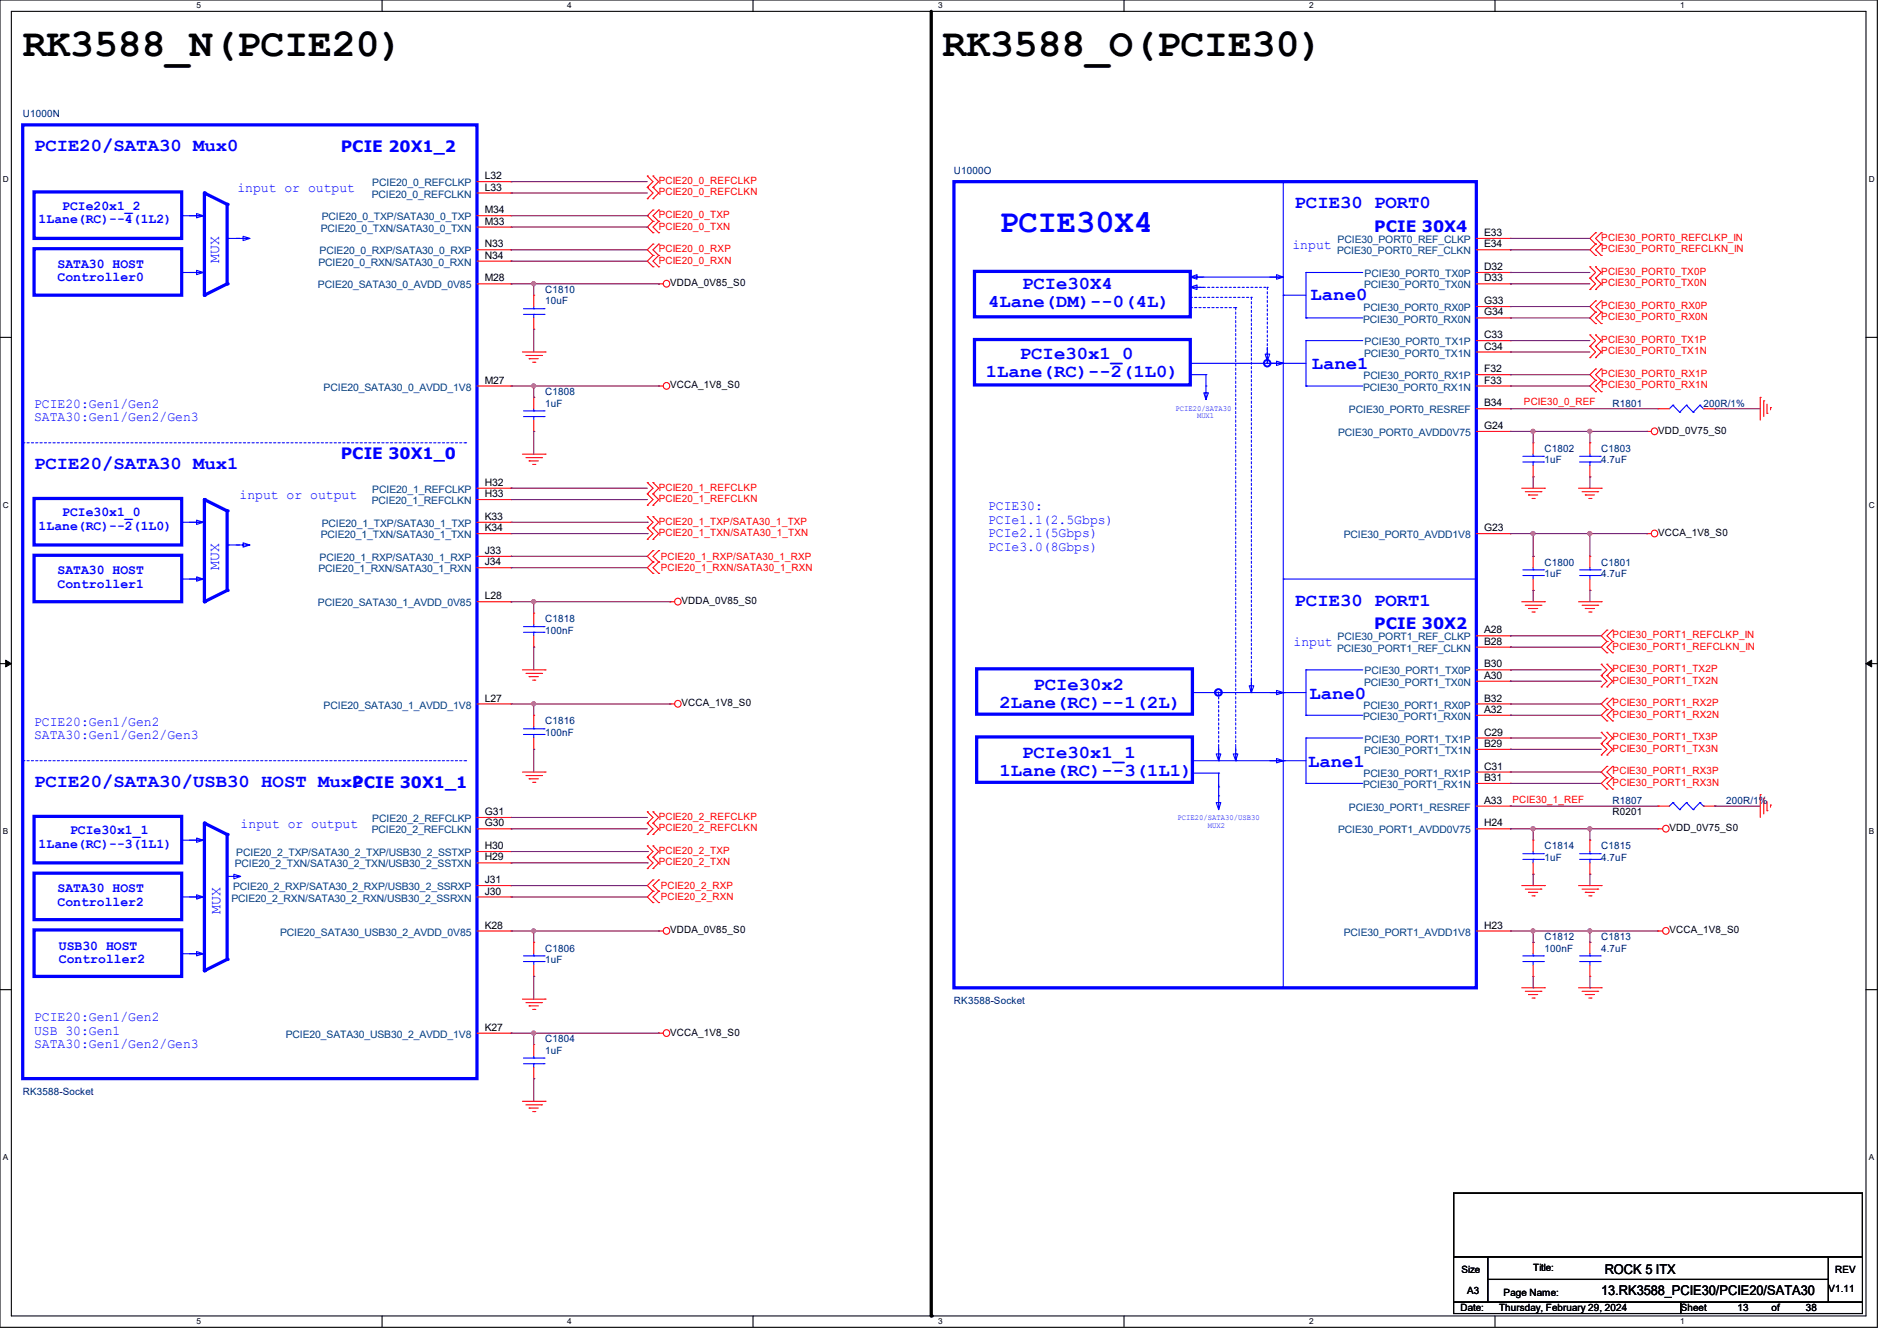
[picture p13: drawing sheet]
<svg xmlns="http://www.w3.org/2000/svg" width="297mm" height="210mm" viewBox="0 0 297 210" stroke-linecap="round" stroke-linejoin="round" font-family="sans-serif">
<defs><g id="words">
<g font-size="6.2">
<text x="3.6" y="8.8">RK3588_N(PCIE20)</text>
<text x="147.6" y="8.8">RK3588_O(PCIE30)</text>
</g>
<text font-size="5.1" fill="#00f" x="156.5" y="36.3">PCIE30X4</text>
<g font-size="2.8" fill="#00f">
<text x="5.3" y="23.7">PCIE20/SATA30 Mux0</text>
<text x="202.7" y="32.6">PCIE30 PORT0</text>
<text x="160" y="45.2">PCIe30X4</text>
<text x="205.2" y="47">Lane0</text>
<text x="154.7" y="48">4Lane(DM)--0(4L)</text>
<text x="154.3" y="59.1">1Lane(RC)--2(1L0)</text>
<text x="159.7" y="56.3">PCIe30x1_0</text>
<text x="205.4" y="57.8">Lane1</text>
<text x="5.3" y="73.5">PCIE20/SATA30 Mux1</text>
<text x="202.7" y="94.8">PCIE30 PORT1</text>
<text x="161.8" y="108">PCIe30x2</text>
<text x="156.5" y="110.8">2Lane(RC)--1(2L)</text>
<text x="205" y="109.4">Lane0</text>
<text x="160" y="118.7">PCIe30x1_1</text>
<text x="5.3" y="123.3">PCIE20/SATA30/USB30 HOST Mux2</text>
<text x="156.5" y="121.5">1Lane(RC)--3(1L1)</text>
<text x="204.8" y="120.1">Lane1</text>
</g>
<g font-size="2.5" fill="#00f">
<text x="53.3" y="23.8">PCIE 20X1_2</text>
<text x="215.1" y="36.3">PCIE 30X4</text>
<text x="53.3" y="71.8">PCIE 30X1_0</text>
<text x="215.1" y="98.5">PCIE 30X2</text>
<text x="55.1" y="123.4">PCIE 30X1_1</text>
</g>
<g font-size="2.3" fill="#00f">
<text x="34.3" y="41.2" transform="rotate(-90 34.3 41.2)">MUX</text>
<text x="34.3" y="89.2" transform="rotate(-90 34.3 89.2)">MUX</text>
<text x="34.5" y="143.1" transform="rotate(-90 34.5 143.1)">MUX</text>
</g>
<g font-size="2.1" fill="#00f">
<text x="6.1" y="35">1Lane(RC)--4(1L2)</text>
<text x="9.7" y="32.9">PCIe20x1_2</text>
<text x="37.2" y="30.1">input or output</text>
<text x="9" y="41.9">SATA30 HOST</text>
<text x="202.4" y="39">input</text>
<text x="9" y="44">Controller0</text>
<text x="5.3" y="63.9">PCIE20:Gen1/Gen2</text>
<text x="5.3" y="66">SATA30:Gen1/Gen2/Gen3</text>
<text x="6.1" y="83">1Lane(RC)--2(1L0)</text>
<text x="9.7" y="80.9">PCIe30x1_0</text>
<text x="37.5" y="78.1">input or output</text>
<text x="154.7" y="79.9">PCIE30:</text>
<text x="154.7" y="82">PCIe1.1(2.5Gbps)</text>
<text x="9" y="89.9">SATA30 HOST</text>
<text x="154.7" y="84.1">PCIe2.1(5Gbps)</text>
<text x="154.7" y="86.2">PCIe3.0(8Gbps)</text>
<text x="9" y="92">Controller1</text>
<text x="202.5" y="101.2">input</text>
<text x="5.3" y="113.7">PCIE20:Gen1/Gen2</text>
<text x="5.3" y="115.8">SATA30:Gen1/Gen2/Gen3</text>
<text x="11" y="130.6">PCIe30x1_1</text>
<text x="37.7" y="129.7">input or output</text>
<text x="6.1" y="132.8">1Lane(RC)--3(1L1)</text>
<text x="9" y="139.7">SATA30 HOST</text>
<text x="9" y="141.8">Controller2</text>
<text x="9.2" y="148.8">USB30 HOST</text>
<text x="9.2" y="150.9">Controller2</text>
<text x="5.3" y="159.9">PCIE20:Gen1/Gen2</text>
<text x="5.3" y="162">USB 30:Gen1</text>
<text x="5.3" y="164.1">SATA30:Gen1/Gen2/Gen3</text>
</g>
<g font-size="2.1">
<text x="250.7" y="202.9">13.RK3588_PCIE30/PCIE20/SATA30</text>
<text x="251.2" y="199.5">ROCK 5 ITX</text>
</g>
<g font-size="1.6" fill="#000080">
<text x="3.6" y="18.3">U1000N</text>
<text x="149.4" y="27.2">U1000O</text>
<text x="85.3" y="45.9">C1810</text>
<text x="85.3" y="47.7">10uF</text>
<text x="85.3" y="61.9">C1808</text>
<text x="85.3" y="63.7">1uF</text>
<text x="252.5" y="63.7">R1801</text>
<text x="266.7" y="63.7">200R/1%</text>
<text x="241.8" y="70.8">C1802</text>
<text x="250.7" y="70.8">C1803</text>
<text x="241.8" y="72.6">1uF</text>
<text x="250.7" y="72.6">4.7uF</text>
<text x="241.8" y="88.6">C1800</text>
<text x="250.7" y="88.6">C1801</text>
<text x="241.8" y="90.3">1uF</text>
<text x="250.7" y="90.3">4.7uF</text>
<text x="85.3" y="97.5">C1818</text>
<text x="85.3" y="99.2">100nF</text>
<text x="85.3" y="113.5">C1816</text>
<text x="85.3" y="115.2">100nF</text>
<text x="252.5" y="125.9">R1807</text>
<text x="270.3" y="125.9">200R/1%</text>
<text x="241.8" y="133">C1814</text>
<text x="241.8" y="134.8">1uF</text>
<text x="250.7" y="133">C1815</text>
<text x="250.7" y="134.8">4.7uF</text>
<text x="85.3" y="149">C1806</text>
<text x="241.8" y="147.2">C1812</text>
<text x="241.8" y="149">100nF</text>
<text x="250.7" y="147.2">C1813</text>
<text x="250.7" y="149">4.7uF</text>
<text x="85.3" y="150.8">1uF</text>
<text x="149.4" y="157.2">RK3588-Socket</text>
<text x="85.3" y="163.2">C1804</text>
<text x="85.3" y="165">1uF</text>
<text x="3.6" y="171.4">RK3588-Socket</text>
</g>
<g font-size="1.6" fill="#004080">
<text x="58.3" y="29.2">PCIE20_0_REFCLKP</text>
<text x="50.4" y="34.5">PCIE20_0_TXP/SATA30_0_TXP</text>
<text x="58.2" y="30.9">PCIE20_0_REFCLKN</text>
<text x="49.9" y="41.6">PCIE20_0_RXN/SATA30_0_RXN</text>
<text x="50" y="39.8">PCIE20_0_RXP/SATA30_0_RXP</text>
<text x="50.2" y="36.3">PCIE20_0_TXN/SATA30_0_TXN</text>
<text x="209.3" y="39.8">PCIE30_PORT0_REF_CLKN</text>
<text x="209.4" y="38.1">PCIE30_PORT0_REF_CLKP</text>
<text x="49.8" y="45.2">PCIE20_SATA30_0_AVDD_0V85</text>
<text x="213.6" y="45.2">PCIE30_PORT0_TX0N</text>
<text x="213.7" y="43.4">PCIE30_PORT0_TX0P</text>
<text x="213.4" y="50.5">PCIE30_PORT0_RX0N</text>
<text x="213.5" y="48.7">PCIE30_PORT0_RX0P</text>
<text x="213.5" y="59.4">PCIE30_PORT0_RX1P</text>
<text x="213.6" y="55.8">PCIE30_PORT0_TX1N</text>
<text x="213.7" y="54.1">PCIE30_PORT0_TX1P</text>
<text x="50.7" y="61.2">PCIE20_SATA30_0_AVDD_1V8</text>
<text x="211.2" y="64.7">PCIE30_PORT0_RESREF</text>
<text x="213.4" y="61.2">PCIE30_PORT0_RX1N</text>
<text x="209.5" y="68.3">PCIE30_PORT0_AVDD0V75</text>
<text x="58.3" y="77.2">PCIE20_1_REFCLKP</text>
<text x="50.4" y="82.5">PCIE20_1_TXP/SATA30_1_TXP</text>
<text x="58.2" y="79">PCIE20_1_REFCLKN</text>
<text x="49.9" y="89.6">PCIE20_1_RXN/SATA30_1_RXN</text>
<text x="50" y="87.8">PCIE20_1_RXP/SATA30_1_RXP</text>
<text x="50.2" y="84.3">PCIE20_1_TXN/SATA30_1_TXN</text>
<text x="210.4" y="84.3">PCIE30_PORT0_AVDD1V8</text>
<text x="49.8" y="95">PCIE20_SATA30_1_AVDD_0V85</text>
<text x="209.4" y="100.3">PCIE30_PORT1_REF_CLKP</text>
<text x="209.3" y="102.1">PCIE30_PORT1_REF_CLKN</text>
<text x="213.6" y="107.4">PCIE30_PORT1_TX0N</text>
<text x="213.7" y="105.6">PCIE30_PORT1_TX0P</text>
<text x="50.7" y="111">PCIE20_SATA30_1_AVDD_1V8</text>
<text x="213.4" y="112.7">PCIE30_PORT1_RX0N</text>
<text x="213.5" y="111">PCIE30_PORT1_RX0P</text>
<text x="213.6" y="118.1">PCIE30_PORT1_TX1N</text>
<text x="213.7" y="116.3">PCIE30_PORT1_TX1P</text>
<text x="213.4" y="123.4">PCIE30_PORT1_RX1N</text>
<text x="213.5" y="121.6">PCIE30_PORT1_RX1P</text>
<text x="58.2" y="130.5">PCIE20_2_REFCLKN</text>
<text x="58.3" y="128.7">PCIE20_2_REFCLKP</text>
<text x="209.5" y="130.5">PCIE30_PORT1_AVDD0V75</text>
<text x="211.2" y="127">PCIE30_PORT1_RESREF</text>
<text x="36.7" y="135.8">PCIE20_2_TXN/SATA30_2_TXN/USB30_2_SSTXN</text>
<text x="37" y="134.1">PCIE20_2_TXP/SATA30_2_TXP/USB30_2_SSTXP</text>
<text x="36.2" y="141.2">PCIE20_2_RXN/SATA30_2_RXN/USB30_2_SSRXN</text>
<text x="36.5" y="139.4">PCIE20_2_RXP/SATA30_2_RXP/USB30_2_SSRXP</text>
<text x="43.9" y="146.5">PCIE20_SATA30_USB30_2_AVDD_0V85</text>
<text x="210.4" y="146.5">PCIE30_PORT1_AVDD1V8</text>
<text x="44.7" y="162.5">PCIE20_SATA30_USB30_2_AVDD_1V8</text>
</g>
<g font-size="1.6">
<text x="75.9" y="28.1">L32</text>
<text x="75.9" y="29.8">L33</text>
<text x="75.9" y="35.2">M33</text>
<text x="75.9" y="33.4">M34</text>
<text x="75.9" y="38.7">N33</text>
<text x="75.9" y="40.5">N34</text>
<text x="232.4" y="37">E33</text>
<text x="232.4" y="38.7">E34</text>
<text x="75.9" y="44.1">M28</text>
<text x="104.9" y="44.8">VDDA_0V85_S0</text>
<text x="232.4" y="42.3">D32</text>
<text x="232.4" y="44.1">D33</text>
<text x="232.4" y="47.6">G33</text>
<text x="232.4" y="53">C33</text>
<text x="232.4" y="49.4">G34</text>
<text x="232.4" y="54.7">C34</text>
<text x="232.4" y="58.3">F32</text>
<text x="75.9" y="60.1">M27</text>
<text x="104.9" y="60.8">VCCA_1V8_S0</text>
<text x="232.4" y="63.6">B34</text>
<text x="232.4" y="60.1">F33</text>
<text x="232.4" y="67.2">G24</text>
<text x="259.6" y="67.9">VDD_0V75_S0</text>
<text x="75.9" y="76.1">H32</text>
<text x="75.9" y="77.9">H33</text>
<text x="75.9" y="81.4">K33</text>
<text x="75.9" y="83.2">K34</text>
<text x="232.4" y="83.2">G23</text>
<text x="259.6" y="83.9">VCCA_1V8_S0</text>
<text x="75.9" y="86.7">J33</text>
<text x="75.9" y="88.5">J34</text>
<text x="75.9" y="93.9">L28</text>
<text x="106.7" y="94.6">VDDA_0V85_S0</text>
<text x="232.4" y="99.2">A28</text>
<text x="232.4" y="101">B28</text>
<text x="232.4" y="106.3">A30</text>
<text x="232.4" y="104.5">B30</text>
<text x="75.9" y="109.9">L27</text>
<text x="106.7" y="110.6">VCCA_1V8_S0</text>
<text x="232.4" y="111.6">A32</text>
<text x="232.4" y="109.9">B32</text>
<text x="232.4" y="117">B29</text>
<text x="232.4" y="115.2">C29</text>
<text x="232.4" y="125.9">A33</text>
<text x="232.4" y="122.3">B31</text>
<text x="232.4" y="120.5">C31</text>
<text x="75.9" y="129.4">G30</text>
<text x="75.9" y="127.6">G31</text>
<text x="232.4" y="129.4">H24</text>
<text x="252.5" y="127.7">R0201</text>
<text x="261.4" y="130.2">VDD_0V75_S0</text>
<text x="75.9" y="134.7">H29</text>
<text x="75.9" y="133">H30</text>
<text x="75.9" y="140.1">J30</text>
<text x="75.9" y="138.3">J31</text>
<text x="75.9" y="145.4">K28</text>
<text x="104.9" y="146.2">VDDA_0V85_S0</text>
<text x="232.4" y="145.4">H23</text>
<text x="261.4" y="146.2">VCCA_1V8_S0</text>
<text x="75.9" y="161.4">K27</text>
<text x="104.9" y="162.2">VCCA_1V8_S0</text>
<text x="228.8" y="199.3">Size</text>
<text x="229.7" y="202.7">A3</text>
<text x="235.4" y="202.9">Page Name:</text>
<text x="240" y="199">Title:</text>
<text x="286.3" y="202.4">V1.11</text>
<text x="287.3" y="199.3">REV</text>
<text x="228.6" y="205.4">Date:</text>
<text x="234.7" y="205.4">Thursday, February 29, 2024</text>
<text x="263.1" y="205.4">Sheet</text>
<text x="272" y="205.4">13</text>
<text x="277.4" y="205.4">of</text>
<text x="282.7" y="205.4">38</text>
</g>
<g font-size="1.6" fill="#f00">
<text x="103.1" y="28.8">PCIE20_0_REFCLKP</text>
<text x="103.1" y="30.6">PCIE20_0_REFCLKN</text>
<text x="103.1" y="34.2">PCIE20_0_TXP</text>
<text x="103.1" y="35.9">PCIE20_0_TXN</text>
<text x="103.1" y="39.5">PCIE20_0_RXP</text>
<text x="103.1" y="41.3">PCIE20_0_RXN</text>
<text x="250.7" y="37.7">PCIE30_PORT0_REFCLKP_IN</text>
<text x="250.7" y="39.5">PCIE30_PORT0_REFCLKN_IN</text>
<text x="250.7" y="43.1">PCIE30_PORT0_TX0P</text>
<text x="250.7" y="44.8">PCIE30_PORT0_TX0N</text>
<text x="250.7" y="48.4">PCIE30_PORT0_RX0P</text>
<text x="250.7" y="50.2">PCIE30_PORT0_RX0N</text>
<text x="250.7" y="53.7">PCIE30_PORT0_TX1P</text>
<text x="250.7" y="55.5">PCIE30_PORT0_TX1N</text>
<text x="250.7" y="59.1">PCIE30_PORT0_RX1P</text>
<text x="238.6" y="63.5">PCIE30_0_REF</text>
<text x="250.7" y="60.8">PCIE30_PORT0_RX1N</text>
<text x="103.1" y="76.8">PCIE20_1_REFCLKP</text>
<text x="103.1" y="78.6">PCIE20_1_REFCLKN</text>
<text x="103.1" y="82.2">PCIE20_1_TXP/SATA30_1_TXP</text>
<text x="103.1" y="83.9">PCIE20_1_TXN/SATA30_1_TXN</text>
<text x="103.5" y="87.7">PCIE20_1_RXP/SATA30_1_RXP</text>
<text x="103.5" y="89.5">PCIE20_1_RXN/SATA30_1_RXN</text>
<text x="252.5" y="99.9">PCIE30_PORT1_REFCLKP_IN</text>
<text x="252.5" y="101.7">PCIE30_PORT1_REFCLKN_IN</text>
<text x="252.5" y="105.3">PCIE30_PORT1_TX2P</text>
<text x="252.5" y="107.1">PCIE30_PORT1_TX2N</text>
<text x="252.5" y="110.6">PCIE30_PORT1_RX2P</text>
<text x="252.5" y="112.4">PCIE30_PORT1_RX2N</text>
<text x="252.5" y="116">PCIE30_PORT1_TX3P</text>
<text x="252.5" y="117.7">PCIE30_PORT1_TX3N</text>
<text x="236.8" y="125.7">PCIE30_1_REF</text>
<text x="252.5" y="121.3">PCIE30_PORT1_RX3P</text>
<text x="252.5" y="123.1">PCIE30_PORT1_RX3N</text>
<text x="103.1" y="128.4">PCIE20_2_REFCLKP</text>
<text x="103.1" y="130.2">PCIE20_2_REFCLKN</text>
<text x="103.1" y="133.7">PCIE20_2_TXP</text>
<text x="103.1" y="135.5">PCIE20_2_TXN</text>
<text x="103.5" y="139.2">PCIE20_2_RXP</text>
<text x="103.5" y="141">PCIE20_2_RXN</text>
</g>
<g font-size="1.3">
<text x="30.8" y="1.3">5</text>
<text x="88.8" y="1.3">4</text>
<text x="146.9" y="1.3">3</text>
<text x="205" y="1.3">2</text>
<text x="263.1" y="1.3">1</text>
<text x=".5" y="28.4">D</text>
<text x="292.6" y="28.4">D</text>
<text x=".5" y="79.5">C</text>
<text x="292.6" y="79.5">C</text>
<text x=".5" y="130.6">B</text>
<text x="292.6" y="130.6">B</text>
<text x=".5" y="181.7">A</text>
<text x="292.6" y="181.7">A</text>
<text x="30.8" y="207.4">5</text>
<text x="88.8" y="207.4">4</text>
<text x="146.9" y="207.4">3</text>
<text x="205" y="207.4">2</text>
<text x="263.1" y="207.4">1</text>
</g>
<g font-size="1.2" fill="#00f">
<text x="184" y="64.3">PCIE20/SATA30</text>
<text x="187.4" y="65.5">MUX1</text>
<text x="184.4" y="128.5">PCIE20/SATA30/USB30</text>
<text x="189.1" y="129.7">MUX2</text>
</g>
</g></defs>
<g fill="none" stroke="#000" stroke-width=".17">
<path d="M0 0h293.9v207.9h-293.9zM1.8 1.8h290.3v204.3h-290.3zM59.8 0v1.8M117.9 0v1.8M176 0v1.8M234.1 0v1.8M0 52.8h1.8M292.1 52.8h1.8M0 103.9h1.8M292.1 103.9h1.8M0 155h1.8M292.1 155h1.8"/>
<path d="M227.6 186.9h64v9.9h-64zM227.6 196.8h5.3v7.1h-5.3zM232.9 196.8h53.4v3.6h-53.4zM286.3 196.8h5.3v7.1h-5.3zM59.8 206.1v1.8M117.9 206.1v1.8M176 206.1v1.8M227.6 203.9h35.5v1.8h-35.5zM232.9 200.4h53.4v3.5h-53.4zM234.1 206.1v1.8M263.1 203.9h28.5v1.8h-28.5z"/>
</g>
<path d="M.9 103.4l.9 .5-.9 .5zM292.1 103.9l.9-.5v1z" fill="#000"/>
<path d="M.9 103.4l.9 .5-.9 .5zM292.1 103.9l.9-.5v1z" fill="none" stroke="#000" stroke-width=".16"/>
<path d="M145.8 1.8v204.3" fill="none" stroke="#000" stroke-width=".51"/>
<circle cx="145.8" cy="206.1" r=".25" fill="#000"/>
<g fill="none" stroke="#f00" stroke-width=".17">
<path d="M101.3 29.3h.1M101.3 27.6h.1M101.3 31.1h.1M101.3 27.6l.9 .8-.9 .9M101.3 29.3l.9 .9-.9 .9M102.2 29.3h.1M102.2 27.6h.1M102.2 31.1h.1M102.2 34.7h.1M102.2 32.9h.1M102.2 36.4h.1M102.2 38.2h.1"/>
<path d="M102.2 27.6l.9 .8-.9 .9M102.2 29.3l.9 .9-.9 .9M102.2 32.9l-.9 .9 .9 .9M102.2 34.7l-.9 .9 .9 .8M102.2 38.2l-.9 .9 .9 .9M103.1 32.9h.1M103.1 34.7h.1M103.1 36.4h.1M103.1 38.2h.1M103.1 32.9l-.9 .9 .9 .9M103.1 34.7l-.9 .9 .9 .8M103.1 38.2l-.9 .9 .9 .9"/>
<path d="M249.8 36.4h.1M249.8 38.2h.1M249.8 36.4l-.9 .9 .9 .9M249.8 38.2l-.9 .9 .9 .9M250.7 38.2h.1M250.7 36.4h.1M250.7 36.4l-.9 .9 .9 .9M250.7 38.2l-.9 .9 .9 .9M81.8 55.1h3.5M82.3 55.7h2.5M82.8 56.2h.1M82.8 56.2h1.5"/>
<path d="M83.4 56.7h.3M83.6 46.2h.1M83.6 51.6h.1M83.6 46.2v1.8M83.6 49.8v1.8M83.7 56.7h.1M84.8 55.7h.1M85.3 55.1h.1M102.2 40h.1M102.2 41.8h.1M102.2 40l-.9 .9 .9 .9M103.1 44.4h.1"/>
<path d="M103.1 40h.1M103.1 41.8h.1M103.1 44.4h.7M103.1 40l-.9 .9 .9 .9M248.9 43.6h.1M248.9 41.8h.1M248.9 45.3h.1M248.9 54.2h.1M248.9 52.5h.1M248.9 56h.1M248.9 41.8l.9 .9-.9 .9M248.9 43.6l.9 .8-.9 .9"/>
<path d="M248.9 52.5l.9 .8-.9 .9M248.9 54.2l.9 .9-.9 .9M249.8 40h.1M249.8 43.6h.1M249.8 41.8h.1M249.8 45.3h.1M249.8 47.1h.1M249.8 48.9h.1M249.8 50.7h.1M249.8 54.2h.1M249.8 52.5h.1M249.8 56h.1"/>
<path d="M249.8 57.8h.1M249.8 59.6h.1M249.8 41.8l.9 .9-.9 .9M249.8 43.6l.9 .8-.9 .9M249.8 47.1l-.9 .9 .9 .9M249.8 48.9l-.9 .9 .9 .9M249.8 52.5l.9 .8-.9 .9M249.8 54.2l.9 .9-.9 .9M249.8 57.8l-.9 .9 .9 .9M249.8 59.6l-.9 .9 .9 .8M250.7 40h.1M250.7 48.9h.1"/>
<path d="M250.7 47.1h.1M250.7 50.7h.1M250.7 59.6h.1M250.7 57.8h.1M250.7 47.1l-.9 .9 .9 .9M250.7 48.9l-.9 .9 .9 .9M250.7 57.8l-.9 .9 .9 .9M250.7 59.6l-.9 .9 .9 .8M81.8 71.1h3.5M82.3 71.7h2.5M82.8 72.2h.1M82.8 72.2h1.5"/>
<path d="M83.4 72.7h.3M83.6 62.2h.1M83.6 67.6h.1M83.6 62.2v1.8M83.6 65.8v1.8M83.7 72.7h.1M84.8 71.7h.1M85.3 71.1h.1M101.3 77.3h.1M101.3 75.6h.1M101.3 79.1h.1M101.3 75.6l.9 .9-.9 .8"/>
<path d="M101.3 77.3l.9 .9-.9 .9M102.2 77.3h.1M102.2 75.6h.1M102.2 79.1h.1M102.2 75.6l.9 .9-.9 .8M102.2 77.3l.9 .9-.9 .9M103.1 60.5h.1M103.1 60.5h.7M238.3 76.5h3.5M238.8 77h2.5M239.3 77.5h.1M239.3 77.5h1.4"/>
<path d="M239.9 78.1h.3M240 69.3h.1M240 74.7h.1M240 69.3v1.8M240 72.9v1.8M240.2 78.1h.1M241.3 77h.1M241.8 76.5h.1M247.1 76.5h3.6M247.7 77h2.4M248.2 77.5h.1M248.2 77.5h1.4"/>
<path d="M248.8 78.1h.3M248.9 69.3h.1M248.9 74.7h.1M248.9 69.3v1.8M248.9 72.9v1.8M249.1 78.1h.1M249.8 61.3h.1M250.1 77h.1M250.7 76.5h.1M250.7 61.3h.1M257.8 67.6h.1M257.8 67.6h.7"/>
<path d="M259.6 64h.1M259.6 64h1.8M266.7 64h1.8M268.5 64h.1M275.6 62.2h.1M275.6 62.2v3.6M276.1 62.8h.1M276.1 62.8v2.4M276.6 64.7h.1M276.6 63.3v1.4M277.2 63.8h.1M277.2 63.8v.4"/>
<path d="M83.6 96h.1M83.6 96v1.8M83.6 99.6v1.7M101.3 82.7h.1M101.3 80.9h.1M101.3 84.5h.1M101.3 80.9l.9 .9-.9 .9M101.3 82.7l.9 .9-.9 .9M102.2 82.7h.1M102.2 80.9h.1M102.2 84.5h.1M102.2 86.2h.1"/>
<path d="M102.2 88h.1M102.2 89.8h.1M102.2 80.9l.9 .9-.9 .9M102.2 82.7l.9 .9-.9 .9M102.2 86.2l-.9 .9 .9 .9M102.2 88l-.9 .9 .9 .9M103.1 88h.1M103.1 86.2h.1M103.1 89.8h.1M103.1 86.2l-.9 .9 .9 .9M103.1 88l-.9 .9 .9 .9M104.9 94.2h.1"/>
<path d="M104.9 94.2h.7M238.3 94.2h3.5M238.8 94.8h2.5M239.3 95.3h.1M239.3 95.3h1.4M239.9 95.8h.3M240 87.1h.1M240 92.5h.1M240 87.1v1.8M240 90.7v1.8M240.2 95.8h.1M241.3 94.8h.1"/>
<path d="M241.8 94.2h.1M247.1 94.2h3.6M247.7 94.8h2.4M248.2 95.3h.1M248.2 95.3h1.4M248.8 95.8h.3M249.1 95.8h.1M250.1 94.8h.1M250.7 94.2h.1M251.6 98.7h.1M251.6 98.7l-.9 .9 .9 .9M252.5 98.7h.1"/>
<path d="M252.5 98.7l-.9 .9 .9 .9M257.8 83.6h.1M257.8 83.6h.7M81.8 104.9h3.5M82.3 105.5h2.5M82.8 106h.1M82.8 106h1.5M83.4 106.5h.3M83.6 112h.1M83.6 117.3h.1M83.6 101.3h.1M83.6 112v1.8"/>
<path d="M83.6 115.6v1.7M83.7 106.5h.1M84.8 105.5h.1M85.3 104.9h.1M104.9 110.2h.1M104.9 110.2h.7M250.7 105.8h.1M250.7 104h.1M250.7 107.6h.1M250.7 116.5h.1M250.7 114.7h.1M250.7 118.2h.1"/>
<path d="M250.7 104l.9 .9-.9 .9M250.7 105.8l.9 .9-.9 .9M250.7 114.7l.9 .9-.9 .9M250.7 116.5l.9 .8-.9 .9M251.6 100.5h.1M251.6 102.2h.1M251.6 105.8h.1M251.6 104h.1M251.6 107.6h.1M251.6 109.3h.1M251.6 111.1h.1M251.6 112.9h.1"/>
<path d="M251.6 116.5h.1M251.6 114.7h.1M251.6 118.2h.1M251.6 100.5l-.9 .8 .9 .9M251.6 104l.9 .9-.9 .9M251.6 105.8l.9 .9-.9 .9M251.6 109.3l-.9 .9 .9 .9M251.6 111.1l-.9 .9 .9 .9M251.6 114.7l.9 .9-.9 .9M251.6 116.5l.9 .8-.9 .9M252.5 100.5h.1M252.5 102.2h.1"/>
<path d="M252.5 111.1h.1M252.5 109.3h.1M252.5 112.9h.1M252.5 100.5l-.9 .8 .9 .9M252.5 109.3l-.9 .9 .9 .9M252.5 111.1l-.9 .9 .9 .9M81.8 120.9h3.5M82.3 121.5h2.5M82.8 122h.1M82.8 122h1.5M83.4 122.5h.3M83.7 122.5h.1"/>
<path d="M84.8 121.5h.1M85.3 120.9h.1M101.3 128.9h.1M101.3 127.1h.1M101.3 130.7h.1M101.3 134.2h.1M101.3 132.5h.1M101.3 136h.1M101.3 127.1l.9 .9-.9 .9M101.3 128.9l.9 .9-.9 .9M101.3 132.5l.9 .8-.9 .9M101.3 134.2l.9 .9-.9 .9"/>
<path d="M102.2 128.9h.1M102.2 127.1h.1M102.2 130.7h.1M102.2 134.2h.1M102.2 132.5h.1M102.2 136h.1M102.2 137.8h.1M102.2 139.6h.1M102.2 127.1l.9 .9-.9 .9M102.2 128.9l.9 .9-.9 .9M102.2 132.5l.9 .8-.9 .9M102.2 134.2l.9 .9-.9 .9"/>
<path d="M102.2 137.8l-.9 .9 .9 .9M102.2 139.6l-.9 .9 .9 .9M103.1 139.6h.1M103.1 137.8h.1M103.1 137.8l-.9 .9 .9 .9M103.1 139.6l-.9 .9 .9 .9M238.3 138.7h3.5M238.8 139.2h2.5M239.3 139.7h.1M239.3 139.7h1.4M241.3 139.2h.1M241.8 138.7h.1"/>
<path d="M247.1 138.7h3.6M247.7 139.2h2.4M248.2 139.7h.1M248.2 139.7h1.4M250.1 139.2h.1M250.7 138.7h.1M251.6 120h.1M251.6 121.8h.1M251.6 123.6h.1M251.6 120l-.9 .9 .9 .9M251.6 121.8l-.9 .9 .9 .9M252.5 121.8h.1"/>
<path d="M252.5 120h.1M252.5 123.6h.1M252.5 120l-.9 .9 .9 .9M252.5 121.8l-.9 .9 .9 .9M259.6 129.8h.1M259.6 126.2h.1M259.6 129.8h.7M259.6 126.2h1.8M266.7 126.2h1.8M268.5 126.2h.1M275.6 124.5h.1M275.6 124.5v3.5"/>
<path d="M276.1 125h.1M276.1 125v2.5M276.6 127h.1M276.6 125.5v1.5M277.2 126.1h.1M277.2 126.1v.3M81.8 156.5h3.5M82.3 157h2.5M82.8 157.5h.1M82.8 157.5h1.5M83.4 158.1h.3M83.6 147.6h.1"/>
<path d="M83.6 152.9h.1M83.6 147.6v1.8M83.6 151.1v1.8M83.7 158.1h.1M84.8 157h.1M85.3 156.5h.1M102.2 141.4h.1M103.1 145.8h.1M103.1 141.4h.1M103.1 145.8h.7M238.3 154.7h3.5M238.8 155.2h2.5"/>
<path d="M239.3 155.7h.1M239.3 155.7h1.4M239.9 156.3h.3M239.9 140.3h.3M240 147.6h.1M240 152.9h.1M240 147.6v1.8M240 151.1v1.8M240.2 156.3h.1M240.2 140.3h.1M241.3 155.2h.1M241.8 154.7h.1"/>
<path d="M247.1 154.7h3.6M247.7 155.2h2.4M248.2 155.7h.1M248.2 155.7h1.4M248.8 156.3h.3M248.8 140.3h.3M249.1 156.3h.1M249.1 140.3h.1M250.1 155.2h.1M250.7 154.7h.1M259.6 145.8h.1M259.6 145.8h.7"/>
<path d="M81.8 172.5h3.5M82.3 173h2.5M82.8 173.5h.1M82.8 173.5h1.5M83.4 174.1h.3M83.6 163.6h.1M83.6 168.9h.1M83.6 163.6v1.8M83.6 167.1v1.8M83.7 174.1h.1M84.8 173h.1M85.3 172.5h.1"/>
<path d="M103.1 161.8h.1M103.1 161.8h.7"/>
<circle cx="104.3" cy="44.4" r=".52"/>
<circle cx="104.3" cy="60.4" r=".52"/>
<circle cx="259" cy="67.5" r=".52"/>
<circle cx="106.1" cy="94.2" r=".52"/>
<circle cx="259" cy="83.5" r=".52"/>
<circle cx="106.1" cy="110.2" r=".52"/>
<circle cx="260.8" cy="129.8" r=".52"/>
<circle cx="104.3" cy="145.8" r=".52"/>
<circle cx="260.8" cy="145.8" r=".52"/>
<circle cx="104.3" cy="161.8" r=".52"/>
</g>
<g fill="none" stroke="#00f" stroke-width=".17">
<path d="M82 49.2h3.2M82 48.3h3.2M83.6 48.3h.1M83.6 49.2h.1M83.6 48v.3M83.6 49.2v.6M85.2 49.2h.1M85.2 48.3h.1M82 65.2h3.2M82 64.3h3.2M83.6 64.3h.1M83.6 65.2h.1"/>
<path d="M83.6 64v.3M83.6 65.2v.6M85.2 65.2h.1M85.2 64.3h.1M238.4 72.3h3.2M238.4 71.5h3.2M240 71.5h.1M240 72.3h.1M240 71.1v.4M240 72.3v.6M241.6 72.3h.1M241.6 71.5h.1"/>
<path d="M247.3 72.3h3.2M247.3 71.5h3.2M248.9 71.5h.1M248.9 72.3h.1M248.9 71.1v.4M248.9 72.3v.6M250.5 72.3h.1M250.5 71.5h.1M261.9 63.5h.1M261.9 63.5l-.5 .5M261.9 63.5l1.1 1.1M263 64.6h.1"/>
<path d="M264 63.5h.1M264 63.5l-1 1.1M264 63.5l1.1 1.1M265.1 64.6h.1M266.1 63.5h.1M266.1 63.5l-1 1.1M266.1 63.5l.6 .5M266.7 64h.1M82 99h3.2M82 98.1h3.2M83.6 98.1h.1M83.6 99h.1"/>
<path d="M83.6 97.8v.3M83.6 99v.6M85.2 99h.1M85.2 98.1h.1M238.4 90.1h3.2M238.4 89.2h3.2M240 89.2h.1M240 90.1h.1M240 88.9v.3M240 90.1v.6M241.6 90.1h.1M241.6 89.2h.1"/>
<path d="M82 115h3.2M82 114.1h3.2M83.6 114.1h.1M83.6 115h.1M83.6 113.8v.3M83.6 115v.6M85.2 115h.1M85.2 114.1h.1M28.4 131.6h3.6M29.7 131.6h2.1l-1 .3v-.7l1 .4M32 131.6h.1M261.9 125.7h.1"/>
<path d="M261.9 125.7l-.5 .5M261.9 125.7l1.1 1.1M263 126.8h.1M264 125.7h.1M264 125.7l-1 1.1M264 125.7l1.1 1.1M265.1 126.8h.1M266.1 125.7h.1M266.1 125.7l-1 1.1M266.1 125.7l.6 .5M266.7 126.2h.1M29.7 140.5h2.1l-1 .3v-.7l1 .4"/>
<path d="M82 150.6h3.2M82 149.7h3.2M83.6 149.7h.1M83.6 150.6h.1M83.6 149.4v.3M83.6 150.6v.5M85.2 150.6h.1M85.2 149.7h.1M238.4 150.6h3.2M238.4 149.7h3.2M240 149.7h.1M240 150.6h.1"/>
<path d="M240 149.4v.3M240 150.6v.5M241.6 150.6h.1M241.6 149.7h.1M82 166.6h3.2M82 165.7h3.2M83.6 165.7h.1M83.6 166.6h.1M83.6 165.4v.3M83.6 166.6v.5M85.2 166.6h.1M85.2 165.7h.1"/>
</g>
<path d="M3.6 19.6h71.1v149.3h-71.1zM5.3 136.7h23.1v7.3h-23.1zM32 128.9v23.1" fill="none" stroke="#00f" stroke-width=".51"/>
<path d="M3.6 69.3h69.3M72.9 69.3h.1M3.6 119.1h69.3M72.9 119.1h.1" fill="none" stroke="#00f" stroke-width=".17" stroke-dasharray=".3 .3"/>
<circle cx="32" cy="152" r=".25" fill="#00f"/>
<path d="M35.6 150.2l-3.6 1.8" fill="none" stroke="#00f" stroke-width=".51"/>
<circle cx="35.6" cy="150.2" r=".25" fill="#00f"/>
<path d="M35.6 130.7v19.5" fill="none" stroke="#00f" stroke-width=".51"/>
<circle cx="35.6" cy="130.7" r=".25" fill="#00f"/>
<path d="M32 128.9l3.6 1.8" fill="none" stroke="#00f" stroke-width=".51"/>
<circle cx="32" cy="128.9" r=".25" fill="#00f"/>
<path d="M35.7 85.3h.1M35.7 85.3h1.8M28.4 140.5h3.6M28.4 149.4h3.6M29.7 149.4h2.1l-1 .3v-.7l1 .4M32 140.5h.1M32 149.4h.1" fill="none" stroke="#00f" stroke-width=".17"/>
<path d="M35.6 80v12.5M5.3 127.8h23.1v7.3h-23.1zM5.3 145.6h23.1v7.3h-23.1z" fill="none" stroke="#00f" stroke-width=".51"/>
<circle cx="35.6" cy="80" r=".25" fill="#00f"/>
<path d="M28.4 90.7h3.6M32 90.7h.1" fill="none" stroke="#00f" stroke-width=".17"/>
<path d="M35.6 92.5l-3.6 1.7" fill="none" stroke="#00f" stroke-width=".51"/>
<circle cx="35.6" cy="92.5" r=".25" fill="#00f"/>
<path d="M32 78.2l3.6 1.8" fill="none" stroke="#00f" stroke-width=".51"/>
<circle cx="32" cy="78.2" r=".25" fill="#00f"/>
<path d="M32 78.2v16" fill="none" stroke="#00f" stroke-width=".51"/>
<circle cx="32" cy="94.2" r=".25" fill="#00f"/>
<path d="M28.4 81.8h3.6M29.7 81.8h2.1l-1 .3v-.7l1 .4M29.7 90.7h2.1l-1 .3v-.7l1 .4M32 81.8h.1M37 85.3h2.1l-1 .4v-.7l1 .3" fill="none" stroke="#00f" stroke-width=".17"/>
<path d="M32 30.2v16M5.3 78.1h23.1v7.2h-23.1zM5.3 87h23.1v7.2h-23.1z" fill="none" stroke="#00f" stroke-width=".51"/>
<circle cx="32" cy="46.2" r=".25" fill="#00f"/>
<path d="M37 37.3h2.1l-1 .4v-.7l1 .3" fill="none" stroke="#00f" stroke-width=".17"/>
<path d="M32 30.2l3.6 1.8" fill="none" stroke="#00f" stroke-width=".51"/>
<circle cx="32" cy="30.2" r=".25" fill="#00f"/>
<path d="M29.7 42.7h2.1l-1 .3v-.7l1 .4" fill="none" stroke="#00f" stroke-width=".17"/>
<path d="M35.6 44.4l-3.6 1.8" fill="none" stroke="#00f" stroke-width=".51"/>
<circle cx="35.6" cy="44.4" r=".25" fill="#00f"/>
<path d="M28.4 42.7h3.6M32 42.7h.1" fill="none" stroke="#00f" stroke-width=".17"/>
<path d="M35.6 32v12.4" fill="none" stroke="#00f" stroke-width=".51"/>
<circle cx="35.6" cy="32" r=".25" fill="#00f"/>
<g fill="none" stroke="#00f" stroke-width=".17">
<path d="M28.4 33.8h3.6M29.7 33.8h2.1l-1 .3v-.7l1 .4M32 33.8h.1M35.7 37.3h.1M35.7 37.3h1.8M200.9 28.4v126.3M186.4 43.4h.1M186.4 56.9h.1M186.4 43.4h14.5l-1-.4v.7l1-.3h-2.1M186.4 56.9h18.1M198.8 56.9h2.1l-1 .3v-.6l1 .3M200.9 46.2h.1"/>
<path d="M200.9 56.9h.1M200.9 46.2h3.6M204.5 42.7h.1M204.5 49.8h.1M204.5 53.3h.1M204.5 42.7h8.9M204.5 49.8h8.9M204.5 42.7v7.1M204.5 53.3v7.2M204.5 53.3h8.9M204.5 60.5h.1M204.5 60.5h8.9"/>
<path d="M200.9 90.7h.1M200.9 90.7h30.2M247.3 90.1h3.2M247.3 89.2h3.2M248.9 89.2h.1M248.9 90.1h.1M248.9 88.9v.3M248.9 90.1v.6M250.5 90.1h.1M250.5 89.2h.1M186.7 108.5h.1M186.7 119.1h.1"/>
<path d="M186.7 108.5h17.8M186.7 119.1h17.8M190.8 117v2.1l-.4-1h.7l-.3 1M193.5 117v2.1l-.4-1h.7l-.3 1M195.9 106.3v2.2l-.3-1.1h.7l-.4 1.1M198.8 108.5h2.1l-1 .3v-.7l1 .4M198.8 119.1h2.1l-1 .4v-.7l1 .3M200.9 108.5h.1M200.9 119.1h.1M204.5 112h.1M204.5 104.9h.1M204.5 115.6h.1"/>
<path d="M204.5 104.9v7.1M204.5 115.6v7.1M204.5 112h8.9M204.5 104.9h8.9M204.5 115.6h8.9M35.6 137.2h2.1l-1.1 .4v-.7l1.1 .3M204.5 122.7h.1M204.5 122.7h8.9M238.4 134.6h3.2M238.4 133.7h3.2M240 133.7h.1M240 134.6h.1"/>
<path d="M240 133.3v.4M240 134.6v.5M241.6 134.6h.1M241.6 133.7h.1M247.3 134.6h3.2M247.3 133.7h3.2M248.9 133.7h.1M248.9 134.6h.1M248.9 133.3v.4M248.9 134.6v.5M250.5 134.6h.1M250.5 133.7h.1"/>
<path d="M200.9 154.7h.1M247.3 150.6h3.2M247.3 149.7h3.2M248.9 149.7h.1M248.9 150.6h.1M248.9 149.4v.3M248.9 150.6v.5M250.5 150.6h.1M250.5 149.7h.1"/>
</g>
<path d="M5.3 30.1h23.1v7.2h-23.1zM5.3 38.9h23.1v7.3h-23.1zM149.4 28.4h81.7v126.3h-81.7zM152.6 42.5h33.8v7.1h-33.8zM152.6 53.2h33.8v7.1h-33.8zM152.9 104.7h33.8v7.1h-33.8zM152.9 115.4h33.8v7.1h-33.8z" fill="none" stroke="#00f" stroke-width=".51"/>
<g fill="none" stroke="#f00" stroke-width=".17">
<path d="M74.7 28.4h5.3M74.7 30.2h5.3M74.7 35.6h5.3M74.7 33.8h5.3M74.7 39.1h5.3M80 28.4h.1M80 30.2h.1M80 35.6h.1M80 33.8h.1M80 39.1h.1M74.7 44.4h5.3M74.7 40.9h5.3"/>
<path d="M80 44.4h.1M80 40.9h.1M74.7 76.5h5.3M74.7 78.2h5.3M74.7 60.5h5.3M80 76.5h.1M80 78.2h.1M80 60.5h.1M74.7 87.1h5.3M74.7 88.9h5.3M74.7 81.8h5.3M74.7 83.6h5.3"/>
<path d="M74.7 94.2h5.3M80 87.1h.1M80 88.9h.1M80 81.8h.1M80 83.6h.1M80 94.2h.1M248.9 87.1h.1M248.9 92.5h.1M248.9 87.1v1.8M248.9 90.7v1.8M74.7 110.2h5.3M80 110.2h.1"/>
<path d="M74.7 129.8h5.3M74.7 128h5.3M74.7 135.1h5.3M74.7 133.3h5.3M74.7 138.7h5.3M80 129.8h.1M80 128h.1M80 135.1h.1M80 133.3h.1M80 138.7h.1M240 131.6h.1M240 136.9h.1"/>
<path d="M240 131.6v1.7M240 135.1v1.8M248.9 131.6h.1M248.9 136.9h.1M248.9 131.6v1.7M248.9 135.1v1.8M74.7 140.5h5.3M74.7 145.8h5.3M80 140.5h.1M80 145.8h.1M248.9 147.6h.1M248.9 152.9h.1"/>
<path d="M248.9 147.6v1.8M248.9 151.1v1.8M74.7 161.8h5.3M80 161.8h.1"/>
</g>
<g fill="none" stroke="#00f" stroke-width=".17" stroke-dasharray=".3 .3">
<path d="M186.4 45h12M186.4 46.6h9.5M186.4 48.2h7.1M193.5 48.2h.1M193.5 48.2v70.9M195.9 46.6h.1M195.9 46.6v61.9M198.4 45h.1M198.4 45v11.9M198.4 56.9h.1M190.8 108.5v10.6M190.8 119.1h.1"/>
<path d="M193.5 119.1h.1M195.9 108.5h.1"/>
</g>
<path d="M190.6 108.3h.3v.2h-.3z" fill-rule="evenodd" fill="#00f"/>
<path d="M190.6 108.3h.3v.2h-.3z" fill="none" stroke="#00f" stroke-width="1.1"/>
<circle cx="198.4" cy="56.9" r=".15" fill="#00f"/>
<circle cx="198.4" cy="56.9" r=".15" fill="none" stroke="#00f" stroke-width="1.1"/>
<g fill="none" stroke="#00f" stroke-width=".17">
<path d="M186.4 43.4l1 .3v-.7l-1 .4h2.1M186.4 45l1 .3v-.7l-1 .4h2.1M186.4 58.7h2.4M188.8 58.7h.1M188.8 58.7v1.8M198.4 54.4v2.2l-.3-1.1h.7l-.4 1.1M188.8 60.5h.1M188.8 60.5v2.1l-.3-1.1h.7l-.4 1.1M186.7 121.1h4.1M190.8 124.6v2.2l-.4-1.1h.7l-.3 1.1M190.8 124.6h.1M190.8 121.1h.1"/>
<path d="M190.8 123.2h.1M190.8 121.1v3.5"/>
</g>
<g fill="none" stroke="#f00" stroke-width=".17">
<path d="M231.1 37.3h5.4M231.1 39.1h5.4M236.5 37.3h.1M236.5 39.1h.1M231.1 53.3h5.4M231.1 55.1h5.4M231.1 42.7h5.4M231.1 44.4h5.4M231.1 58.7h5.4M231.1 48h5.4M231.1 49.8h5.4M236.5 53.3h.1"/>
<path d="M236.5 55.1h.1M236.5 42.7h.1M236.5 44.4h.1M236.5 58.7h.1M236.5 48h.1M236.5 49.8h.1M231.1 64h5.4M231.1 60.5h5.4M231.1 67.6h5.4M236.5 64h.1M236.5 60.5h.1M236.5 67.6h.1"/>
<path d="M231.1 99.6h5.4M231.1 83.6h5.4M236.5 99.6h.1M236.5 83.6h.1M231.1 106.7h5.4M231.1 112h5.4M231.1 101.3h5.4M231.1 117.3h5.4M231.1 104.9h5.4M231.1 110.2h5.4M231.1 115.6h5.4M236.5 106.7h.1"/>
<path d="M236.5 112h.1M236.5 101.3h.1M236.5 117.3h.1M236.5 104.9h.1M236.5 110.2h.1M236.5 115.6h.1M231.1 126.2h5.4M231.1 122.7h5.4M231.1 120.9h5.4M231.1 129.8h5.4M236.5 126.2h.1M236.5 122.7h.1"/>
<path d="M236.5 120.9h.1M236.5 129.8h.1M231.1 145.8h5.4M236.5 145.8h.1"/>
</g>
<path d="M240 92.5h.1M240 83.6h.1M240 92.5v1.7M240 83.6h8.9" fill="none" stroke="#800040" stroke-width=".17"/>
<circle cx="248.9" cy="83.5" r=".32" fill="#f0f"/>
<circle cx="248.9" cy="83.5" r=".32" fill="none" stroke="#f0f" stroke-width=".17"/>
<circle cx="240" cy="83.5" r=".32" fill="#f0f"/>
<circle cx="240" cy="83.5" r=".32" fill="none" stroke="#f0f" stroke-width=".17"/>
<g fill="none" stroke="#800040" stroke-width=".17">
<path d="M236.5 67.6h.1M236.5 64h.1M236.5 64h23.1M236.5 67.6h12.4M240 74.7h.1M240 67.6h.1M240 67.6v1.7M240 74.7v1.8M248.9 74.7h.1M248.9 74.7v1.8M268.5 64h.1M268.5 64h7.1"/>
<path d="M236.5 83.6h.1M236.5 83.6h3.5v3.5M240 87.1h.1M248.9 92.5h.1M248.9 83.6h.1M248.9 83.6v3.5M248.9 92.5v1.7"/>
</g>
<circle cx="248.9" cy="67.5" r=".32" fill="#f0f"/>
<circle cx="248.9" cy="67.5" r=".32" fill="none" stroke="#f0f" stroke-width=".17"/>
<circle cx="240" cy="67.5" r=".32" fill="#f0f"/>
<circle cx="240" cy="67.5" r=".32" fill="none" stroke="#f0f" stroke-width=".17"/>
<path d="M248.9 67.6h.1M248.9 67.6v1.7M236.5 126.2h.1M236.5 129.8h.1M236.5 126.2h23.1M236.5 129.8h3.5M248.9 129.8h.1M248.9 129.8h10.7M268.5 126.2h.1M268.5 126.2h7.1" fill="none" stroke="#800040" stroke-width=".17"/>
<circle cx="248.9" cy="129.8" r=".32" fill="#f0f"/>
<circle cx="248.9" cy="129.8" r=".32" fill="none" stroke="#f0f" stroke-width=".17"/>
<path d="M248.9 145.8h.1M248.9 145.8h10.7" fill="none" stroke="#800040" stroke-width=".17"/>
<circle cx="248.9" cy="145.8" r=".32" fill="#f0f"/>
<circle cx="248.9" cy="145.8" r=".32" fill="none" stroke="#f0f" stroke-width=".17"/>
<path d="M240 147.6h.1M240 145.8h.1M240 145.8h8.9v1.8M240 145.8v1.8M248.9 147.6h.1" fill="none" stroke="#800040" stroke-width=".17"/>
<circle cx="240" cy="145.8" r=".32" fill="#f0f"/>
<circle cx="240" cy="145.8" r=".32" fill="none" stroke="#f0f" stroke-width=".17"/>
<path d="M240 129.8h.1M240 129.8v1.8M236.5 145.8h.1M236.5 145.8h3.5" fill="none" stroke="#800040" stroke-width=".17"/>
<circle cx="240" cy="129.8" r=".32" fill="#f0f"/>
<circle cx="240" cy="129.8" r=".32" fill="none" stroke="#f0f" stroke-width=".17"/>
<g fill="none" stroke="#800040" stroke-width=".17">
<path d="M83.6 117.3h.1M83.6 110.2h.1M83.6 110.2v1.8M83.6 117.3v3.6M83.6 110.2h21.3M104.9 110.2h.1M240 129.8h.1M240 136.9h.1M240 129.8h8.9M240 136.9v1.8M248.9 129.8h.1M248.9 136.9h.1"/>
<path d="M248.9 129.8v1.8M248.9 136.9v1.8M83.6 152.9h.1M83.6 145.8h.1M83.6 145.8v1.8M83.6 152.9v3.6M240 154.7h.1M240 152.9v1.8M248.9 154.7h.1M248.9 152.9v1.8M83.6 168.9h.1M83.6 161.8h.1"/>
<path d="M83.6 161.8v1.8M83.6 168.9v3.6"/>
</g>
<circle cx="83.5" cy="110.2" r=".32" fill="#f0f"/>
<circle cx="83.5" cy="110.2" r=".32" fill="none" stroke="#f0f" stroke-width=".17"/>
<path d="M83.6 94.2h21.3M104.9 94.2h.1" fill="none" stroke="#800040" stroke-width=".17"/>
<circle cx="83.5" cy="94.2" r=".32" fill="#f0f"/>
<circle cx="83.5" cy="94.2" r=".32" fill="none" stroke="#f0f" stroke-width=".17"/>
<path d="M83.6 51.6h.1M83.6 51.6v3.5M83.6 44.4h19.5M103.1 44.4h.1M83.6 94.2h.1M83.6 94.2v1.8M83.6 101.3h.1M83.6 101.3v3.6" fill="none" stroke="#800040" stroke-width=".17"/>
<circle cx="83.5" cy="44.4" r=".32" fill="#f0f"/>
<circle cx="83.5" cy="44.4" r=".32" fill="none" stroke="#f0f" stroke-width=".17"/>
<path d="M83.6 44.4h.1M83.6 44.4v1.8M83.6 60.5h19.5M103.1 60.5h.1" fill="none" stroke="#800040" stroke-width=".17"/>
<circle cx="83.5" cy="60.4" r=".32" fill="#f0f"/>
<circle cx="83.5" cy="60.4" r=".32" fill="none" stroke="#f0f" stroke-width=".17"/>
<path d="M83.6 62.2h.1M83.6 67.6h.1M83.6 60.5v1.7M83.6 67.6v3.5M83.6 161.8h19.5M103.1 161.8h.1" fill="none" stroke="#800040" stroke-width=".17"/>
<circle cx="83.5" cy="161.8" r=".32" fill="#f0f"/>
<circle cx="83.5" cy="161.8" r=".32" fill="none" stroke="#f0f" stroke-width=".17"/>
<path d="M83.6 145.8h19.5M103.1 145.8h.1" fill="none" stroke="#800040" stroke-width=".17"/>
<circle cx="83.5" cy="145.8" r=".32" fill="#f0f"/>
<circle cx="83.5" cy="145.8" r=".32" fill="none" stroke="#f0f" stroke-width=".17"/>
<g fill="none" stroke="#800040" stroke-width=".17">
<path d="M80 28.4h.1M80 30.2h.1M80 39.1h.1M80 28.4h21.3M80 30.2h21.3M80 33.8h21.3M80 35.6h21.3M80 39.1h21.3M101.3 33.8h.1M101.3 35.6h.1M236.5 37.3h.1M236.5 39.1h.1"/>
<path d="M236.5 39.1h12.4M236.5 37.3h12.4M80 44.4h.1M80 40.9h.1M80 44.4h3.6M80 40.9h21.3M236.5 42.7h.1M236.5 44.4h.1M236.5 48h.1M236.5 49.8h.1M236.5 53.3h.1M236.5 55.1h.1"/>
<path d="M236.5 58.7h.1M236.5 44.4h12.4M236.5 42.7h12.4M236.5 48h12.4M236.5 49.8h12.4M236.5 53.3h12.4M236.5 55.1h12.4M236.5 58.7h12.4M80 60.5h.1M80 76.5h.1M80 78.2h.1M80 60.5h3.6"/>
<path d="M80 76.5h21.3M80 78.2h21.3M236.5 60.5h.1M236.5 60.5h12.4M248.9 67.6h8.9M257.8 67.6h.1M80 94.2h.1M80 87.1h.1M80 88.9h.1M80 83.6h21.3M80 94.2h3.6M80 81.8h21.3"/>
<path d="M80 87.1h21.3M80 88.9h21.3M101.3 81.8h.1M101.3 83.6h.1M236.5 99.6h.1M236.5 99.6h14.2M248.9 83.6h8.9M257.8 83.6h.1M80 110.2h.1M80 110.2h3.6M236.5 101.3h.1M236.5 104.9h.1"/>
<path d="M236.5 106.7h.1M236.5 110.2h.1M236.5 112h.1M236.5 115.6h.1M236.5 117.3h.1M236.5 110.2h14.2M236.5 101.3h14.2M236.5 104.9h14.2M236.5 106.7h14.2M236.5 112h14.2M236.5 115.6h14.2M236.5 117.3h14.2"/>
<path d="M80 128h.1M80 129.8h.1M80 138.7h.1M80 128h21.3M80 129.8h21.3M80 133.3h21.3M80 135.1h21.3M80 138.7h21.3M101.3 133.3h.1M101.3 135.1h.1M236.5 120.9h.1M236.5 122.7h.1"/>
<path d="M236.5 120.9h14.2M236.5 122.7h14.2M80 145.8h.1M80 140.5h.1M80 145.8h3.6M80 140.5h21.3M80 161.8h.1M80 161.8h3.6"/>
</g>
<circle cx="248.9" cy="83.5" r=".32" fill="#f0f"/>
<circle cx="248.9" cy="83.5" r=".32" fill="none" stroke="#f0f" stroke-width=".17"/>
<circle cx="240" cy="83.5" r=".32" fill="#f0f"/>
<circle cx="240" cy="83.5" r=".32" fill="none" stroke="#f0f" stroke-width=".17"/>
<circle cx="248.9" cy="67.5" r=".32" fill="#f0f"/>
<circle cx="248.9" cy="67.5" r=".32" fill="none" stroke="#f0f" stroke-width=".17"/>
<circle cx="240" cy="67.5" r=".32" fill="#f0f"/>
<circle cx="240" cy="67.5" r=".32" fill="none" stroke="#f0f" stroke-width=".17"/>
<circle cx="248.9" cy="129.8" r=".32" fill="#f0f"/>
<circle cx="248.9" cy="129.8" r=".32" fill="none" stroke="#f0f" stroke-width=".17"/>
<circle cx="248.9" cy="145.8" r=".32" fill="#f0f"/>
<circle cx="248.9" cy="145.8" r=".32" fill="none" stroke="#f0f" stroke-width=".17"/>
<circle cx="240" cy="145.8" r=".32" fill="#f0f"/>
<circle cx="240" cy="145.8" r=".32" fill="none" stroke="#f0f" stroke-width=".17"/>
<circle cx="240" cy="129.8" r=".32" fill="#f0f"/>
<circle cx="240" cy="129.8" r=".32" fill="none" stroke="#f0f" stroke-width=".17"/>
<circle cx="83.5" cy="110.2" r=".32" fill="#f0f"/>
<circle cx="83.5" cy="110.2" r=".32" fill="none" stroke="#f0f" stroke-width=".17"/>
<circle cx="83.5" cy="94.2" r=".32" fill="#f0f"/>
<circle cx="83.5" cy="94.2" r=".32" fill="none" stroke="#f0f" stroke-width=".17"/>
<circle cx="83.5" cy="44.4" r=".32" fill="#f0f"/>
<circle cx="83.5" cy="44.4" r=".32" fill="none" stroke="#f0f" stroke-width=".17"/>
<circle cx="83.5" cy="60.4" r=".32" fill="#f0f"/>
<circle cx="83.5" cy="60.4" r=".32" fill="none" stroke="#f0f" stroke-width=".17"/>
<circle cx="83.5" cy="161.8" r=".32" fill="#f0f"/>
<circle cx="83.5" cy="161.8" r=".32" fill="none" stroke="#f0f" stroke-width=".17"/>
<circle cx="83.5" cy="145.8" r=".32" fill="#f0f"/>
<circle cx="83.5" cy="145.8" r=".32" fill="none" stroke="#f0f" stroke-width=".17"/>
<use href="#words"/>
</svg>
